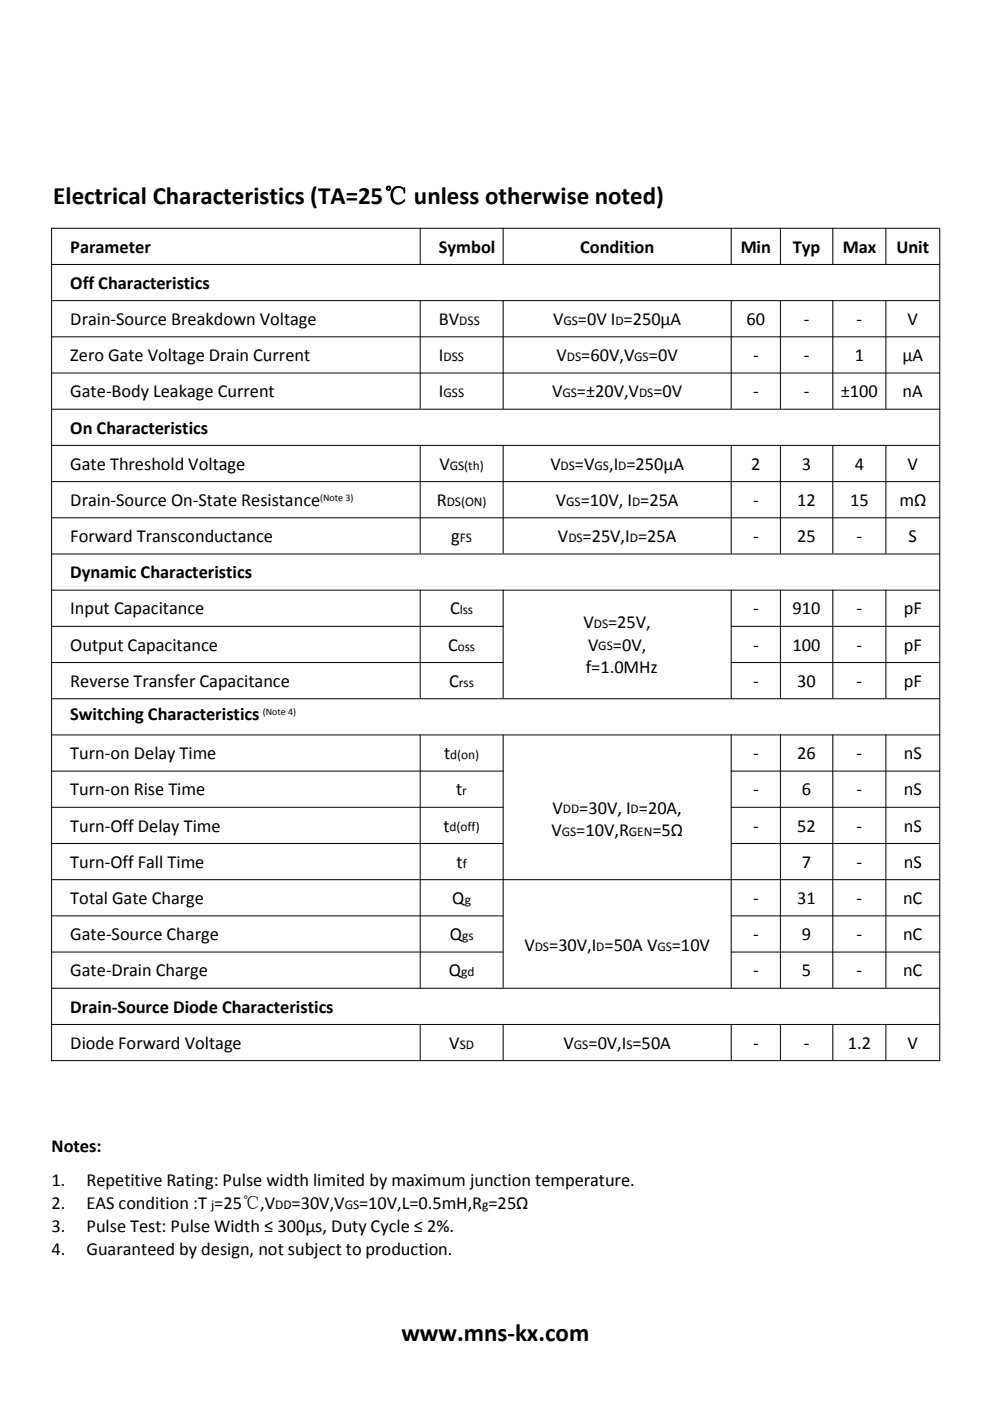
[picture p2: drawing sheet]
<svg xmlns="http://www.w3.org/2000/svg" width="210mm" height="297mm" viewBox="0 0 210 297" stroke-linecap="round" stroke-linejoin="round" font-family="sans-serif">
<defs><g id="words">
<g font-size="5.3">
<text x="11.3" y="43.3">Electrical Characteristics (TA=25℃ unless otherwise noted)</text>
<text x="85.1" y="284.4">www.mns-kx.com</text>
</g>
<g font-size="3.9">
<text x="14.9" y="53.6">Parameter</text>
<text x="93" y="53.6">Symbol</text>
<text x="123" y="53.6">Condition</text>
<text x="157" y="53.6">Min</text>
<text x="168.1" y="53.6">Typ</text>
<text x="178.6" y="53.6">Max</text>
<text x="190" y="53.6">Unit</text>
<text x="14.9" y="61.2">Off Characteristics</text>
<text x="14.9" y="68.9">Drain-Source Breakdown Voltage</text>
<text x="93" y="68.9">BV</text>
<text x="117.3" y="68.9">V</text>
<text x="122.5" y="68.9">=0V I =250μA</text>
<text x="158.2" y="68.9">60</text>
<text x="170.4" y="68.9">-</text>
<text x="181.6" y="68.9">-</text>
<text x="192.4" y="68.9">V</text>
<text x="14.9" y="76.6">Zero Gate Voltage Drain Current</text>
<text x="93" y="76.6">I</text>
<text x="118" y="76.6">V</text>
<text x="123.2" y="76.6">=60V,V</text>
<text x="137.5" y="76.6">=0V</text>
<text x="159.6" y="76.6">-</text>
<text x="170.4" y="76.6">-</text>
<text x="181.2" y="76.6">1</text>
<text x="191.3" y="76.6">μA</text>
<text x="14.9" y="84.3">Gate-Body Leakage Current</text>
<text x="93" y="84.3">I</text>
<text x="117.1" y="84.3">V</text>
<text x="122.3" y="84.3">=±20V,V</text>
<text x="138.5" y="84.3">=0V</text>
<text x="159.6" y="84.3">-</text>
<text x="170.4" y="84.3">-</text>
<text x="178.3" y="84.3">±100</text>
<text x="191.3" y="84.3">nA</text>
<text x="14.9" y="91.9">On Characteristics</text>
<text x="14.9" y="99.6">Gate Threshold Voltage</text>
<text x="93.1" y="99.6">V</text>
<text x="116.7" y="99.6">V</text>
<text x="121.9" y="99.6">=V</text>
<text x="129.1" y="99.6">,I =250μA</text>
<text x="159.2" y="99.6">2</text>
<text x="170" y="99.6">3</text>
<text x="181.2" y="99.6">4</text>
<text x="192.4" y="99.6">V</text>
<text x="14.9" y="107.2">Drain-Source On-State Resistance</text>
<text x="92.6" y="107.2">R</text>
<text x="117.8" y="107.2">V</text>
<text x="123.1" y="107.2">=10V, I =25A</text>
<text x="159.6" y="107.2">-</text>
<text x="169" y="107.2">12</text>
<text x="180.2" y="107.2">15</text>
<text x="190.7" y="107.2">mΩ</text>
<text x="14.9" y="115">Forward Transconductance</text>
<text x="95.7" y="115">g</text>
<text x="118.3" y="115">V</text>
<text x="123.5" y="115">=25V,I =25A</text>
<text x="159.6" y="115">-</text>
<text x="169" y="115">25</text>
<text x="181.6" y="115">-</text>
<text x="192.6" y="115">S</text>
<text x="14.9" y="122.6">Dynamic Characteristics</text>
<text x="14.9" y="130.3">Input Capacitance</text>
<text x="95.4" y="130.3">C</text>
<text x="159.6" y="130.3">-</text>
<text x="168" y="130.3">910</text>
<text x="181.6" y="130.3">-</text>
<text x="191.6" y="130.3">pF</text>
<text x="14.9" y="137.9">Output Capacitance</text>
<text x="95" y="137.9">C</text>
<text x="123.7" y="133.2">V</text>
<text x="124.7" y="137.9">V</text>
<text x="128.9" y="133.2">=25V,</text>
<text x="129.9" y="137.9">=0V,</text>
<text x="159.6" y="137.9">-</text>
<text x="168" y="137.9">100</text>
<text x="181.6" y="137.9">-</text>
<text x="191.6" y="137.9">pF</text>
<text x="124.2" y="142.7">f=1.0MHz</text>
<text x="14.9" y="145.6">Reverse Transfer Capacitance</text>
<text x="95.2" y="145.6">C</text>
<text x="159.6" y="145.6">-</text>
<text x="169" y="145.6">30</text>
<text x="181.6" y="145.6">-</text>
<text x="191.6" y="145.6">pF</text>
<text x="14.9" y="152.8">Switching Characteristics</text>
<text x="14.9" y="161">Turn-on Delay Time</text>
<text x="94.1" y="161">t</text>
<text x="159.6" y="161">-</text>
<text x="169" y="161">26</text>
<text x="181.6" y="161">-</text>
<text x="191.6" y="161">nS</text>
<text x="14.9" y="168.6">Turn-on Rise Time</text>
<text x="96.7" y="168.6">t</text>
<text x="117.1" y="172.5">V</text>
<text x="122.8" y="172.5">=30V, I =20A,</text>
<text x="159.6" y="168.6">-</text>
<text x="170" y="168.6">6</text>
<text x="181.6" y="168.6">-</text>
<text x="191.6" y="168.6">nS</text>
<text x="14.9" y="176.3">Turn-Off Delay Time</text>
<text x="94" y="176.3">t</text>
<text x="116.9" y="177.2">V</text>
<text x="122.2" y="177.2">=10V,R</text>
<text x="138.3" y="177.2">=5Ω</text>
<text x="159.6" y="176.3">-</text>
<text x="169" y="176.3">52</text>
<text x="181.6" y="176.3">-</text>
<text x="191.6" y="176.3">nS</text>
<text x="14.9" y="184">Turn-Off Fall Time</text>
<text x="96.8" y="184">t</text>
<text x="170" y="184">7</text>
<text x="181.6" y="184">-</text>
<text x="191.6" y="184">nS</text>
<text x="14.9" y="191.7">Total Gate Charge</text>
<text x="95.9" y="191.7">Q</text>
<text x="159.6" y="191.7">-</text>
<text x="169" y="191.7">31</text>
<text x="181.6" y="191.7">-</text>
<text x="191.4" y="191.7">nC</text>
<text x="14.9" y="199.3">Gate-Source Charge</text>
<text x="95.3" y="199.3">Q</text>
<text x="111.2" y="201.7">V</text>
<text x="116.4" y="201.7">=30V,I =50A V</text>
<text x="142.4" y="201.7">=10V</text>
<text x="159.6" y="199.3">-</text>
<text x="170" y="199.3">9</text>
<text x="181.6" y="199.3">-</text>
<text x="191.4" y="199.3">nC</text>
<text x="14.9" y="207">Gate-Drain Charge</text>
<text x="95.2" y="207">Q</text>
<text x="159.6" y="207">-</text>
<text x="170" y="207">5</text>
<text x="181.6" y="207">-</text>
<text x="191.4" y="207">nC</text>
<text x="14.9" y="214.7">Drain-Source Diode Characteristics</text>
<text x="14.9" y="222.4">Diode Forward Voltage</text>
<text x="95.2" y="222.4">V</text>
<text x="119.5" y="222.4">V</text>
<text x="124.8" y="222.4">=0V,I =50A</text>
<text x="159.6" y="222.4">-</text>
<text x="170.4" y="222.4">-</text>
<text x="179.7" y="222.4">1.2</text>
<text x="192.4" y="222.4">V</text>
<text x="10.9" y="244.3">Notes:</text>
<text x="10.9" y="251.4">1.</text>
<text x="18.3" y="251.4">Repetitive Rating: Pulse width limited by maximum junction temperature.</text>
<text x="10.9" y="256.4">2.</text>
<text x="18.3" y="256.4">EAS condition :T =25℃,V</text>
<text x="61.8" y="256.4">=30V,V</text>
<text x="76.1" y="256.4">=10V,L=0.5mH,R =25Ω</text>
<text x="10.9" y="261.3">3.</text>
<text x="18.3" y="261.3">Pulse Test: Pulse Width ≤ 300μs, Duty Cycle ≤ 2%.</text>
<text x="10.9" y="266">4.</text>
<text x="18.3" y="266">Guaranteed by design, not subject to production.</text>
</g>
<g font-size="2.8">
<text x="97.4" y="68.9">DSS</text>
<text x="119.4" y="68.9">GS</text>
<text x="130.5" y="68.9">D</text>
<text x="94" y="76.6">DSS</text>
<text x="120.2" y="76.6">DS</text>
<text x="134.5" y="76.6">GS</text>
<text x="94" y="84.2">GSS</text>
<text x="119.2" y="84.2">GS</text>
<text x="135.5" y="84.2">DS</text>
<text x="95.3" y="99.6">GS(th)</text>
<text x="118.8" y="99.6">DS</text>
<text x="126" y="99.6">GS D</text>
<text x="94.7" y="107.2">DS(ON)</text>
<text x="120" y="107.2">GS</text>
<text x="134" y="107.2">D</text>
<text x="97.5" y="114.9">FS</text>
<text x="120.5" y="114.9">DS</text>
<text x="133.5" y="114.9">D</text>
<text x="97.5" y="130.3">lss</text>
<text x="97" y="137.9">oss</text>
<text x="125.9" y="133.2">DS</text>
<text x="126.8" y="137.9">GS</text>
<text x="97.3" y="145.6">rss</text>
<text x="95.4" y="161">d(on)</text>
<text x="98" y="168.6">r</text>
<text x="119.3" y="172.4">DD</text>
<text x="133.7" y="172.4">D</text>
<text x="95.3" y="176.3">d(off)</text>
<text x="119.1" y="177.2">GS</text>
<text x="133.3" y="177.2">GEN</text>
<text x="98.1" y="184">f</text>
<text x="98.5" y="191.7">g</text>
<text x="98" y="199.3">gs</text>
<text x="113.4" y="201.7">DS</text>
<text x="126.4" y="201.7">D</text>
<text x="139.4" y="201.7">GS</text>
<text x="97.8" y="207">gd</text>
<text x="97.5" y="222.4">SD</text>
<text x="121.7" y="222.4">GS</text>
<text x="132.8" y="222.4">S</text>
<text x="44.7" y="256.4">j</text>
<text x="58.3" y="256.4">DD</text>
<text x="73.1" y="256.4">GS</text>
<text x="102.2" y="256.4">g</text>
</g>
<g font-size="2.1">
<text x="67.9" y="106.2">(Note 3)</text>
<text x="55.7" y="151.7">(Note 4)</text>
</g>
</g></defs>
<g fill="none" stroke="#000" stroke-width=".21">
<path d="M10.9 48.4h188.4M10.9 56.1h188.4M10.9 48.3v176.7M89.1 48.3v7.7M106.7 48.3v7.7M155 48.3v7.7M165.4 48.3v7.7M176.5 48.3v7.7M187.8 48.3v7.7M199.2 48.5v176.5M10.9 63.7h188.4M10.9 71.4h188.4"/>
<path d="M10.9 79.1h188.4M89.1 63.7v23M106.7 63.7v23M155 63.7v23M165.4 63.7v23M176.5 63.7v23M187.8 63.7v23M10.9 86.8h188.4M10.9 94.4h188.4M89.1 94.4v23M106.7 94.4v23M155 94.4v23"/>
<path d="M165.4 94.4v23M176.5 94.4v23M187.8 94.4v23M10.9 102.1h188.4M10.9 109.8h188.4M10.9 117.5h188.4M10.9 125.1h188.4M10.9 132.8h95.8M89.1 125v23.1M106.7 125v23.1M154.9 132.8h44.4M155 125v23.1"/>
<path d="M165.4 125v23.1M176.5 125v23.1M187.8 125v23.1M10.9 140.5h95.8M10.9 148.1h188.4M10.9 155.8h188.4M89.1 155.7v53.7M106.7 155.7v53.7M154.9 140.5h44.4M155 155.7v53.7M165.4 155.7v53.7M176.5 155.7v53.7"/>
<path d="M187.8 155.7v53.7M10.9 163.5h95.8M10.9 171.2h95.8M10.9 178.8h95.8M154.9 163.5h44.4M154.9 171.2h44.4M154.9 178.8h44.4M10.9 186.5h188.4M10.9 194.2h95.8M154.9 194.2h44.4M10.9 201.9h95.8M10.9 209.5h188.4"/>
<path d="M10.9 217.2h188.4M89.1 217.1v7.7M106.7 217.1v7.7M154.9 201.9h44.4M155 217.1v7.7M165.4 217.1v7.7M176.5 217.1v7.7M187.8 217.1v7.7M10.9 224.9h188.4"/>
</g>
<use href="#words"/>
</svg>
